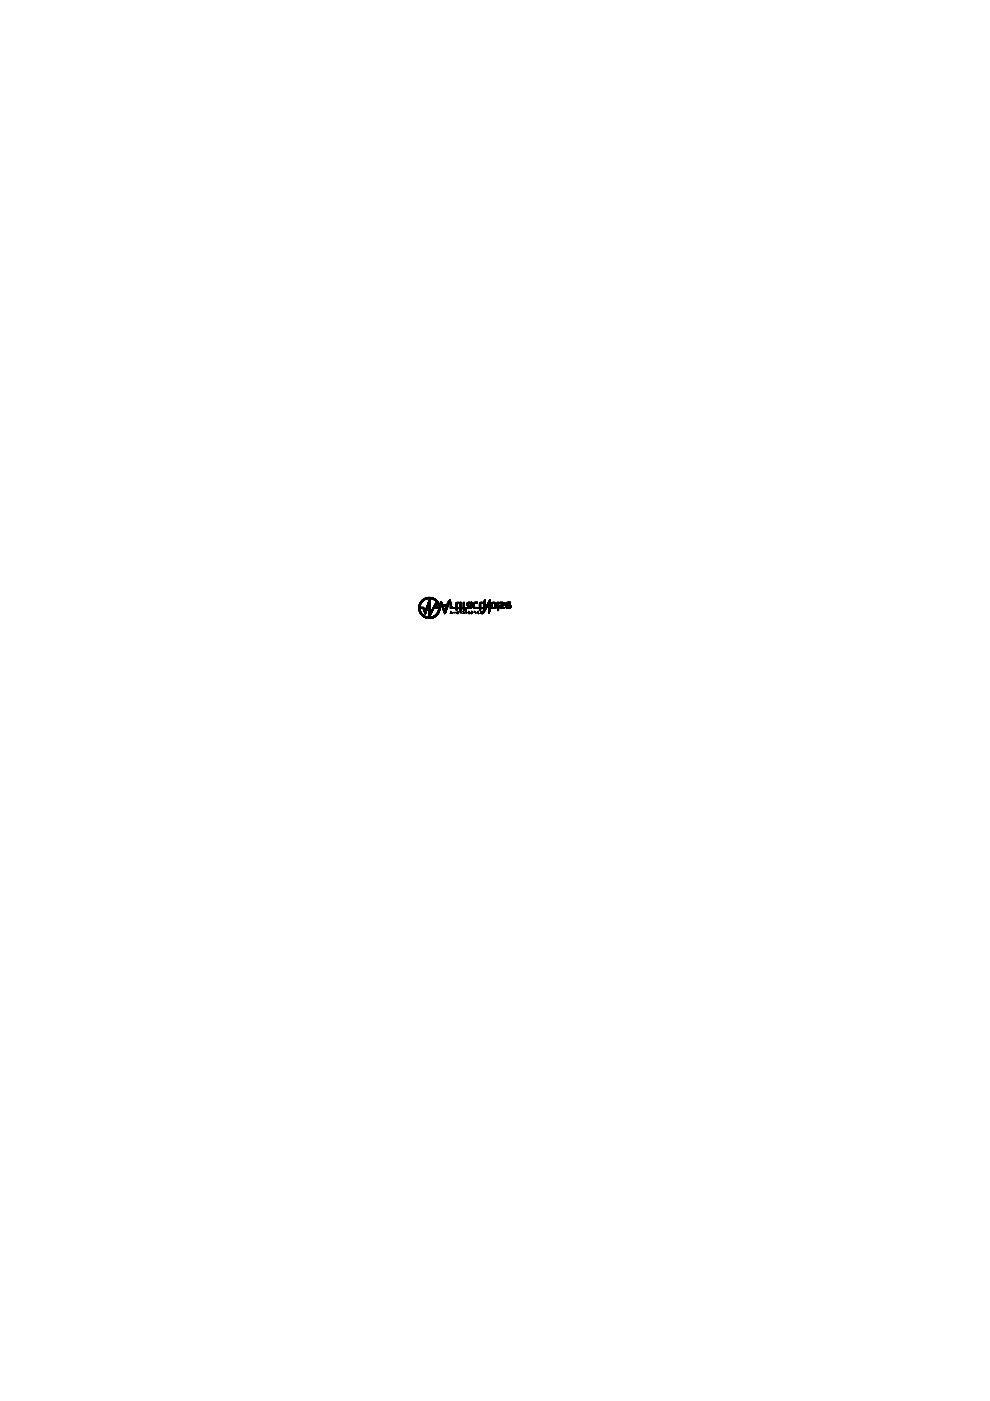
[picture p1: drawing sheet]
<svg xmlns="http://www.w3.org/2000/svg" width="210mm" height="297mm" viewBox="0 0 210 297" stroke-linecap="round" stroke-linejoin="round" font-family="sans-serif">
<g fill="none" stroke="#000" stroke-width=".21">
<path d="M88.8 128.8h.1M88.8 128.8h1M88.8 128.6h.3M88.8 128.4h.3l-.3 .1v.1M88.9 129.4l.2 .1-.2 .1h.3M88.9 129.5h.3M88.9 128.2h.3M88.9 129.7h.3M89 129.8h.3M89 128h.1M89 129.8l.3 .1M89 127.9h.1"/>
<path d="M89 129.9l.4 .1M89 129.9h.3M89 129.1h-.2l.2 .1h-.2M89 128.7l-.2 .1M89.1 130l.3 .1M89.1 128.5h.1M89.1 128.5l-.1 .3M89.1 129h-.1M89.1 129.3h.1M89.1 129.2l-.3 .1h.3M89.1 128.6l-.3 .1h.2M89.1 128.8h.1"/>
<path d="M89.1 129h.1M89.1 130l.4 .1M89.1 128.5h-.3M89.1 128.3h.1M89.1 129.4l-.3-.1 .1 .2M89.1 129.4h-.3M89.1 130.1l.4 .1M89.1 128.3l-.3 .1h.3M89.2 129.7h.1M89.2 130.2h.3M89.2 129.6l-.3 .1 .4 .2M89.2 127.6h.1"/>
<path d="M89.2 128.8h.1M89.2 129h.1M89.2 129.7v.1M89.2 130.2l.4 .1M89.2 128.1h-.3l.2 .2h-.2M89.2 130.2l.5 .1M89.2 128l-.3 .1M89.3 128h-.3M89.3 127.5h.1M89.3 128.8h.1M89.3 129h.1M89.3 127.9l-.3 .1"/>
<path d="M89.3 130.3l.4 .1M89.3 127.9h-.3M89.3 130.4h.5M89.4 130h.1M89.4 127.7l-.4 .2M89.4 127.8h-.3M89.4 130.4l.5 .1M89.4 127.7h.1M89.4 128.8h.1M89.4 129h.1M89.4 130.4v.1M89.4 127.7l-.3 .1"/>
<path d="M89.5 128.8h.1M89.5 129h.1M89.5 130.5h.1M89.5 130.5h.4M89.5 127.7h-.4M89.5 127.2l.4 .1M89.5 127.6h.1M89.5 130.5l.5 .1M89.5 127.6l-.4 .1M89.5 130.2h.1M89.5 130.5v.1M89.6 128.8h.1"/>
<path d="M89.6 129h.1M89.6 127.6h-.4M89.6 127.5h.1M89.6 130.6l.6 .1M89.6 127.1v.1M89.6 127.5l-.4 .1M89.7 127.4h.1M89.7 128.8h.1M89.7 129h.1M89.7 130.7h.1M89.7 127.5h-.4M89.7 130.3v.1"/>
<path d="M89.7 130.7h.6M89.7 127.1h.1M89.7 129.1h.2M89.7 127.4h-.4M89.7 130.7l.9 .1M89.8 127.4h-.4M89.8 128.8h.1M89.8 129.2v.1h.2M89.8 129.2h.2M89.8 129.3l.2 .1M89.8 130.4v.1M89.8 127h.1"/>
<path d="M89.8 130.5h.1M89.9 130.8l.8 .1M89.9 127.3h.1M89.9 128.9v.1M89.9 127.3l-.5 .1M89.9 128.8l-1.1 .1h1.1M89.9 129.4h.2M89.9 129.5l.5 .1M89.9 129l-1.1-.1 1.1 .2M89.9 130.8h.1M89.9 129.5h.6M89.9 126.9v.1"/>
<path d="M89.9 127.2h.1M89.9 130.9h2.3M89.9 126.9h2.2M89.9 130.5v.1M90 129.2h.1M90 130.9h.1M90 129.1l-.3 .1h.3M90 129.8v.1l.3-.1M90 126.9h.1M90 127.2h.1M90 127.2h-.5M90 130h.3"/>
<path d="M90 129.4h.1M90 130.6h.1M90.1 126.9h1.9M90.1 129.4l-.2 .1h.2M90.1 130h.1M90.1 130.1h.2M90.1 129.5v.1M90.1 130.1v.1M90.1 130.6h-.5M90.1 126.9h.1M90.1 127.1l-.5 .1M90.1 126.8v.1"/>
<path d="M90.1 127.1h.1M90.2 130.7h.1M90.2 131h.1M90.2 126.8h1.7M90.2 127.1h-.6M90.2 126.8h.1M90.2 130l-.1 .1M90.3 131h.1M90.3 130h.1M90.3 129.1h.3M90.3 131h1.5M90.3 126.7v.1"/>
<path d="M90.3 127l-.6 .1M90.3 129h.1M90.4 126.7h1.3M90.4 130.7v.1M90.4 129.9h-.4M90.4 127h.1M90.4 131v.1M90.4 130.8h.1M90.4 129.7l-.4 .1M90.4 128.8h.3M90.4 126.7h.1M90.4 129.5v.2l-.5-.1"/>
<path d="M90.4 128.7h.4M90.5 128.7h.1M90.5 129.5h.1M90.5 131.1h.1M90.5 128.7h.3M90.5 129.5l-.4 .1M90.5 127h.1M90.5 129.4l-.3 .1M90.5 127h-.7M90.5 128.5h.3M90.6 129.2l-.1 .1h-.3M90.6 131.1h.1"/>
<path d="M90.6 129.3h-.4M90.6 126.7h.1M90.6 126.9v.1M90.6 129.2h-.3M90.6 128.3l.6 .1M90.6 129.1h.1M90.6 128.3h.6M90.6 129.2l-.3 .1M90.6 130.8h.1M90.6 129.1l-.3 .1M90.6 128.2h.6M90.7 128.9l-.4 .1"/>
<path d="M90.7 126.9v.1M90.7 131.1h.7M90.7 128.1h.5M90.7 126.7h.1M90.7 128v.1M90.7 128.9h-.3h.3M90.7 126.9l-.8 .1M90.7 127.9h.5M90.8 128.7l-.4 .2M90.8 131.1h.1M90.8 128.6v.1M90.8 130.8v.1"/>
<path d="M90.8 127.8h.4M90.8 126.9h.1M90.8 128.5h.1M90.8 127.7h.4M90.8 128.6h-.3M90.9 126.6v.1M90.9 128.4l-.1 .1M90.9 127.6h.3M90.9 126.9h.1M90.9 128.3v2.6M90.9 128.5h.3M90.9 128.6h.3"/>
<path d="M90.9 128.7h.3M90.9 128.8h.3M90.9 128.9h.3M90.9 129h.3M90.9 129.1h.3M90.9 129.2h.3M90.9 129.3h.3M90.9 129.4h.3M90.9 129.5h.3M90.9 129.6h.3M90.9 129.7h.3M90.9 129.8h.3"/>
<path d="M90.9 129.9h.3M90.9 129.9h.6M90.9 130.1h.5M90.9 127.4h.3M90.9 127.5h.3M90.9 130.4h.4M90.9 130.7h.2M91 127.3h.1M91 127.3h.2M91 127.1l.2 .1M91 130.8v.1M91 127.1h.2"/>
<path d="M91 127.1h.1M91 130.8h-.1M91.1 127h.1M91.1 130.9h.1M91.1 130.7l-.2 .1M91.1 130.6l-.2 .1M91.1 126.9h.1M91.1 130.6h-.2M91.2 126.6v.1M91.2 130.5l-.3 .1M91.2 130.4v.1M91.2 131.1h.1"/>
<path d="M91.2 130.5h-.3M91.2 127.6h-.3l-.1 .1M91.2 127.5l-.3 .1M91.2 126.9l-.1 .1M91.2 127.8l-.4 .1-.1 .1h.5v2M91.2 128.2l-.6 .1h.6M91.2 128.5h-.6l-.1 .1M91.2 127l-.2 .1M91.2 127.3l-.3 .1M91.2 127.4h-.2M91.2 128.1h-.5M91.2 128.4h-.6"/>
<path d="M91.2 126.9h.1M91.2 130.4l-.3 .1M91.3 130.8v.1M91.3 126.7h.1M91.3 130.3h-.4M91.3 131.1h.1M91.3 126.9l.9 .1M91.4 129.7l-.1 .1h.3M91.4 130.2h-.5M91.4 126.7h.1M91.4 130.8h.1M91.4 126.9v.1"/>
<path d="M91.4 130.1l-.5 .1M91.4 131.1h.1M91.5 126.7h.1M91.5 126.9v.1M91.5 130h-.6M91.5 130.8h.1M91.5 129.5h.1M91.5 129.9l-.6 .1M91.5 131.1h.1M91.5 127h.8M91.5 129.4h.1M91.6 126.7h-1.1"/>
<path d="M91.6 129.8l-.4 .2M91.6 129.3h.2M91.6 130.8h.1M91.6 131.1h.1M91.6 129.7l-.2 .1M91.6 126.7h.1M91.6 127h.1M91.6 129.2h.3M91.7 129.6l-.1 .1h-.2M91.7 131l-1.3 .1M91.7 126.7h.1M91.7 129.6h-.3"/>
<path d="M91.7 129.5l-.3 .2 .3-.1M91.7 129.5h.1M91.7 130.7v.1M91.7 131h.1M91.8 126.8h.1M91.8 129.4h.1M91.8 127l.6 .1M91.8 129.5h-.3M91.8 129.4l-.3 .1M91.8 129.3h.1M91.8 131h.1M91.8 129.4h-.3"/>
<path d="M91.8 130.7h.1M91.8 127.1h.6M91.8 128.8h.3M91.9 129.3h-.3M91.9 127.1h.1M91.9 126.8v.1M91.9 130.6v.1M91.9 129.2h-.2M91.9 129.1h-.2M92 129.1l-.3 .1M92 127.1l.5 .1M92 130.9h-1.9"/>
<path d="M92 129l-.3 .1M92 128.5l.6 .1-.7 .1M92 128.5h.1M92 128.5h.6M92 128.9l-.2 .1M92 130.9h-2M92.1 126.9h.1M92.1 127.2l.5 .1M92.1 127.2h.1M92.1 128.8l-.3 .2M92.1 128.4h.1M92.1 130.9h.1"/>
<path d="M92.1 128.8h-.2M92.1 128.7v.1M92.1 130.5h.1M92.2 128.7l-.4 .2M92.2 127.2l.4 .1M92.2 128.2l.4 .1h-.5M92.2 128.6l-.3 .2M92.2 128.6l-.3 .1M92.2 130.8l-.9 .1M92.2 127.3l.5 .1M92.2 128.1h.4M92.2 128.1h.1"/>
<path d="M92.2 128.5v.1M92.2 130.4v.1M92.3 127.3h.1M92.3 128.5v.1M92.3 128.8h.1M92.3 128.9v.1M92.3 130.8h.1M92.3 128.8h1M92.3 128.9h1M92.3 127.4h.4M92.4 128l.2-.1-.3 .1M92.4 130.7l-.9 .1"/>
<path d="M92.4 127.4h.4M92.4 127.4h.1M92.4 130.3v.1M92.4 130.7h-.7M92.4 127.1v.1M92.4 127.8h.1M92.5 130.6l-.7 .1M92.5 127.5h.1M92.5 127.8h.1M92.5 130.6h.1M92.5 127.5l.3 .1M92.5 130.6h-.5"/>
<path d="M92.5 127.6h.4M92.5 127.6h.1M92.6 130.1v.1M92.6 127.3h.1M92.6 127.8h-.2M92.6 128.1h.1M92.6 128.1v.1M92.6 128.4h.1M92.6 128.5h.1M92.6 130.1h.1M92.6 127.6h.3M92.6 130.5l-.5 .1"/>
<path d="M92.6 128.4l-.5 .1M92.6 128.7h-.3l.3-.1v.2M92.6 130.5h.1M92.6 128l-.3 .1M92.6 127.8l-.2 .1M92.6 128.2h-.4M92.6 128.2l-.4 .1M92.6 128.4h-.5M92.6 128.7l-.3 .1M92.6 127.7h.3M92.6 130.5h-.4M92.6 127.7h.4"/>
<path d="M92.6 128.8h.1M92.7 130h.1M92.7 127.7l.3 .1h-.3M92.7 128.8h.1M92.7 127.4h.1M92.7 130.4l-.5 .1M92.7 129.9h.4M92.7 130.4h-.4M92.8 127.9h.3M92.8 128.8h.1M92.8 129.9h.3M92.8 127.9h.1"/>
<path d="M92.8 130.3l-.5 .1M92.8 127.5h-.3M92.8 130.3h.1M92.8 128h.3M92.8 128h.1M92.8 129.8h.3M92.8 130.3h-.4M92.8 128l.3 .1M92.9 128v.1M92.9 128.8h.1M92.9 130.2l-.4 .1M92.9 130.2h-.4"/>
<path d="M92.9 129.5h.3M92.9 128.2l.3 .1M92.9 129.4h.3h-.3v.2M92.9 130.1l-.4 .1M93 127.7h.1M93 128.8h.1M93 130l-.4 .1M93 128.4h.2M93 129.3h.2zM93 129.2h.3M93 128.5v.3h.3v.2h-1M93 130h.1"/>
<path d="M93 128.6h.3M93 129.1h.3M93 130h-.4M93 130h-.3M93 129v.2h.3M93 127.9h.1M93 129.9h.1M93.1 128h.1M93.1 129.7v.1M93.1 128v.1M93.1 129.8h-.3M93.2 128.1h-.3l.3 .1"/>
<path d="M93.2 128.2h.1M93.2 129.6l-.4 .1M93.2 129.6l-.3 .1M93.2 129.6h-.3M93.2 128.3l-.3-.1 .3 .1M93.2 129.5h.1M93.2 129.5h-.3M93.3 128.5h-.3v-.1h.2v.1h-.2M93.3 128.6v.1M93.3 129.1h.1M93.3 129.2h.1M93.3 128.8l-1 .1h1"/>
<path d="M93.3 128.7h-.3M93.4 127.7l.3 .1M93.4 127.7h.1M93.4 127.8h.3M93.5 127.9h.2M93.5 127.7h.1M93.5 127.9v.1M93.5 128h.3v.1M93.5 128l.3 .1M93.5 128v.1M93.5 128.1h.3M93.6 127.7h.1"/>
<path d="M93.6 128.2l.3 .1-.3 .1M93.6 128.3h.3M93.6 127.7h-.2M93.7 128.5h.3M93.7 128.5v.1h.3h-.3M93.7 127.9h-.2l.3 .1M93.8 128.7h.2M93.8 128.8l.3 .1M93.8 128.2l-.2-.1 .3 .1M93.8 128.2h.1M93.8 128.9h.3M93.9 128.9l.2 .1"/>
<path d="M93.9 128.4h-.2l1.3 .1M93.9 128.5v.1M93.9 129.1l.3 .1M93.9 129.1h.2M93.9 128.2v.1M94 128.2v.3M94 128.3h1.1M94 129.2h.2M94 128.4h1M94 129.3h.2M94 128.8l-.2-.1 .2 .2M94 128.2v.1"/>
<path d="M94 129.4h.1M94 129.4h.7M94 129.5h.6M94.1 128.2v.1M94.1 129h.1M94.1 128.5h.1M94.1 129.1h.1M94.1 129.7h.1M94.1 129.8h.4v.1h-.3M94.1 129h-.2l.2 .1M94.1 129.2h.1M94.1 129.8h.4"/>
<path d="M94.2 128.2v.1M94.2 128.5h.1M94.2 129.4l-.2-.1 .3 .1M94.2 129.4h.1M94.3 128.5h.1M94.3 128.2v.1M94.3 130.1h.1M94.3 129.5h.1M94.3 130.1v.1M94.4 128.2v.1M94.4 128.5h.1M94.4 130h.1"/>
<path d="M94.4 130h-.1l.1 .1M94.5 128.5h.1M94.5 129.1h.1M94.5 128.2v.1M94.5 129.9h-.3l.3 .1M94.6 128.2v.1M94.6 128.5h.1M94.6 129.6h-.5M94.6 129.5h-.5v.2h.5M94.6 129.5v.1h-.5M94.7 128.2v.1M94.7 128.5h.3"/>
<path d="M94.7 128.6h.1M94.7 129.3h.1M94.7 129.3l-.4 .1h.4M94.7 129.2h-.3v.1M94.7 129.2l-.3 .1M94.8 128.2h.3M94.8 129.2h-.4M94.8 128.1h.3M94.8 129.1h-.4M94.8 128h.4l-.4 .1h.4M94.8 128.9v.1h-.3l.3-.1M94.8 128.9l-.3 .1"/>
<path d="M94.9 127.9h.3M94.9 128.8l-.4 .1M94.9 127.8h.4M94.9 128.8h-.3h.3M94.9 127.7h.1M95 128.6l-.4 .1h.4M95 128.6h-.4M95 128.4v.1M95 127.6h.1M95.1 128.3l-1.1 .1M95.1 128.3h.1M95.1 128.2l-1.2 .1"/>
<path d="M95.1 127.5h.3M95.2 127.5h.1M95.2 128l-.4 .2M95.2 127.4h.1M95.2 127.4h.2h-.2M95.3 127.7l-.4 .2M95.3 127.3h.1M95.3 127.7h-.3M95.3 127.7l-.4 .1M95.3 127.6l-.3 .1M95.4 127.6h-.4M95.4 127.4l-.3 .2"/>
<path d="M95.4 127.3h-.1M95.5 130.1h.1M95.5 130h.4M95.5 130.1h.4M95.5 127.1l-.1 .2 .1-.1M95.5 127.7h.2M95.5 127.9h.2l-.2 .1M95.5 128.2h.2l-.2 .1M95.5 127.8h.2M95.5 127.9h.2M95.5 128h.2M95.5 128.1h.2"/>
<path d="M95.5 128.2h.2M95.5 128.4h.2M95.5 128.5h.2M95.5 128.5h.3M95.5 128.6h.3M95.5 128.6l.4 .1M95.5 128.7h.4M95.5 128.7l.5 .1M95.5 128.8h.7v.2h-.3M95.5 128.8h.7M95.5 127.1v.1M95.5 129.6l.1 .1"/>
<path d="M95.5 129.6h.1M95.5 129.7h.1M95.6 129.6l.1 .2M95.6 129.9l.2 .1M95.6 129.8l.1 .1M95.6 129.8v.2M95.6 129.9h.2M95.6 130h.1M95.7 128.9v.1M95.7 128.8v.1M95.7 128.9h-.2M95.7 129h.1"/>
<path d="M95.7 129.9h.1M95.7 127.7h-.2v1.3h.2M95.7 127.7v.1M95.7 127.8h.1M95.7 128.1h.1M95.7 128.1v.1M95.7 128.4h.1M95.7 128.5h.1M95.8 128.8v.1M95.8 130h.1M95.8 128.6h.1M95.8 128.9h.1"/>
<path d="M95.8 130v.1M95.9 128.9h.3M95.9 128.7h.1M95.9 128.7v.1M96 129h.1M96.1 128.8h.1M96.1 129h.1M96.1 129.9h.5M96.2 129.8l-.1 .1M96.2 129.8v.1M96.2 129h.1M96.2 128.9h-.7"/>
<path d="M96.3 129.8v.1M96.4 129.8v.1M96.5 129.8v.1M96.5 128.8l.8 .1zM96.5 128.8h.1M96.5 129h.1M96.6 128.8h.1M96.6 129h.1M96.6 129.8v.1M96.7 128.1h.1M96.7 128.1v.1M96.7 128.4h.1"/>
<path d="M96.7 128.5h.1M96.7 128.8h.1M96.7 129h.1M96.7 129.2h.1M96.7 129.3h.1M96.7 128h.2M96.7 128.1h.2M96.7 128.4h.2M96.7 128.5h.2M96.7 129.2h.2M96.7 127.9h.6l-.6 .1h.2M96.8 127.8h.5"/>
<path d="M96.8 127.7v.1M96.9 129.9h.1M96.9 127.7h.1M96.9 128v.8M96.9 130v.1M96.9 128.2h-.2l.2 .1M96.9 128.5h-.2l.2 .1M96.9 128.6l-.2 .1h.2M96.9 129.1h-.2h.2M96.9 128.1l-.2 .1M96.9 128.2l-.2 .1M96.9 128.4h-.2"/>
<path d="M96.9 128.7l-.2 .1M96.9 129.3h-.2M96.9 130.1h.3M96.9 129.6l.1 .1M97 129l-.1 .3h-.2M97 129.6h.1M97 129.6v.3M97 127.9v.1M97 128.8h.1M97 129.9h.1M97 130.1h.1M97 129h.1"/>
<path d="M97 129.8h.1M97.1 128.8h.1M97.1 129h.1M97.1 129.9h.1M97.1 130.1h.1M97.2 129.9h.1M97.2 130l-.1 .1M97.2 128.8h.1M97.2 129h.1M97.3 129.9h-.5l.5 .1M97.3 127.7v.1M97.3 127.8h.1"/>
<path d="M97.3 128.9v.1M97.3 127.8h-.6h.6M97.3 127.7h-.4M97.3 129h-.8h.8M97.3 128.8l-.8 .1M97.5 127.7v1.3h.3M97.5 129.7h.1M97.5 127.8h.3M97.5 127.9h.3M97.5 128h.3M97.5 128.1h.3M97.5 128.2h.3"/>
<path d="M97.5 128.3h.3M97.5 128.4h.3M97.5 128.5h.3M97.5 128.6h.3M97.5 128.7h.3M97.5 128.9h.3M97.5 129.2h.3M97.5 129.3h.3M97.5 129.4h.3M97.5 129.8h.2M97.6 127.7h.1M97.6 129.2h.1"/>
<path d="M97.6 129.4v.1M97.6 129.8h.1M97.6 129.1v.1M97.6 129.5h.1M97.6 129.8l.1-.2v.3M97.7 129.6h.1M97.7 129.7h.1M97.7 129.9h.1M97.7 127.7h.1M97.7 129.1v.1M97.7 129.5h.1M97.7 129.9v.1"/>
<path d="M97.7 127.7l.1 .1M97.7 129.2h.1M97.8 127.8h.1M97.8 127.9v.1M97.8 128.1h.1M97.8 128.1v.1M97.8 128.2v.1M97.8 128.4h.1M97.8 128.5h.1M97.8 128.5v.1M97.8 128.6v.1M97.8 128.8h.1"/>
<path d="M97.8 128.9h.1M97.8 128.9v.1M97.8 129.3h.1M97.8 129.3l-.2 .1M97.8 129.2h-.3v.1h.3M97.8 127.7h-.3M97.8 127.9h-.3M97.8 128l-.3 .1M97.8 128.2h-.3M97.8 128.4h-.3M97.8 128.5h-.3M97.8 128.7h-.3"/>
<path d="M97.8 128.8h-.3M97.8 128.8l-.3 .1M98 128.8h.9l-.9 .1M98 129h.1M98.1 130.1h.1M98.1 130.1h.3M98.1 129h.1M98.2 129h.1M98.2 129.6v.1M98.2 129.6h.1M98.2 129.7h.1M98.2 127.7h.3v1.1"/>
<path d="M98.2 127.7h.3M98.2 127.7v.1M98.2 127.8h.1M98.2 128.1h.1M98.2 128.1v.1M98.2 128.4h.1M98.2 128.5h.1M98.2 128.8h.1M98.2 127.8h.3M98.2 128h.3M98.2 128.1h.3M98.2 128.4h.3"/>
<path d="M98.2 128.5h.3M98.2 129.3h.7M98.2 129.8h.1M98.3 129.2v.1M98.3 129.7l.1 .1M98.3 129.4l.5-.1-.4 .1M98.3 129.4h.6M98.3 129.8l.1 .2M98.3 129.4h.1M98.3 129.9h.1M98.4 129.8h.1M98.4 130h-.3"/>
<path d="M98.4 129.4h.1M98.4 130.1h.1M98.4 129.4v.1M98.5 129.1h-.3h.3l-.3 .1h.7M98.5 127.9h-.3l.3 .1M98.5 128.2h-.3l.3 .1M98.5 128.5h-.3l.3 .1M98.5 128.6l-.3 .1h.3M98.5 127.8l-.3 .1M98.5 127.9l-.3 .1M98.5 128.1l-.3 .1M98.5 128.2l-.3 .1"/>
<path d="M98.5 128.4h-.3M98.5 128.7l-.3 .1M98.5 129.5h.1M98.5 129h.1M98.6 129h.1M98.7 129h.1M98.8 129h.1M98.8 129.9h.1M98.8 129.9h.2M98.8 129.6h.1M98.8 129.6v.3M98.8 129.6l.1 .1"/>
<path d="M98.8 129.3h.1M98.8 129.8h.1M98.9 128.8h-.9v.2h.9l-.9-.1M98.9 129.9h.1M98.9 129.8h.1M99 129.8h.1M99 129.9h.1M99 128.1h.2M99 128.1h.1M99.1 128.4h1M99.1 127.8v.1M99.1 127.8h1l-1.1 .1"/>
<path d="M99.1 128.9v.1M99.1 129h.7M99.1 128.4l1 .1-.9-.1M99.1 127.8h.7M99.1 128.4h.1M99.2 127.7h.1M99.3 127.7h.1M99.3 128h.1M99.3 128.5h.1M99.3 128.2h-.3h.3M99.3 128l-.3 .1M99.3 129.9l.2 .1"/>
<path d="M99.3 129.8l.1 .1M99.3 129.6l.2 .1M99.3 128.5h.8M99.4 129.6l.2 .3M99.4 127.9v.1M99.4 129.6h.1M99.4 127.9l-.4 .1M99.4 128.3l-.4-.1 1.1 .1M99.4 129.9l.1 .1M99.4 127.7h.1M99.4 128.5h.1M99.4 127.9h.1"/>
<path d="M99.4 128.3h.1M99.5 130v.1M99.5 127.7h.1M99.5 127.9h.1M99.5 128.3h.1M99.5 128.5h.1M99.5 129.7l.1 .1M99.5 129.8h.1M99.6 127.7h-.3M99.6 127.9l.5 .1h-1.1h.3M99.6 127.7h.1M99.6 127.9v.1"/>
<path d="M99.6 129h.1M99.7 130h-.3M99.7 128.8h.1M99.7 127.9v.1M99.7 127.7v.1M99.7 128h.4M99.8 129h.1M99.8 128.8h.3M99.8 128.7h.3M99.8 128.1h.3h-.3M99.8 128.2l.3 .1-.3-.1M99.8 128.6h.3h-.3"/>
<path d="M99.8 128h.3M99.8 127.7h.3zM99.8 128.1h.1M99.8 128.1v.1M99.8 128.2v.1M99.8 128.5v.1M99.8 128.6v.1M99.9 128.9v.1M99.9 127.7h.1M99.9 128.9l-.8 .1M99.9 128.9h.1M100 127.7h.1"/>
<path d="M100 129.7h.1M100 129.8h.1M100 129.9h.2M100 129.9h.1M100 130h.1M100 130.1h.1M100 128.8l-.9 .1h.9M100.1 129.6v.5M100.1 128.7h.1M100.1 128.8h-1M100.1 129.6l-.1 .1M100.1 129.8h-.1"/>
<path d="M100.1 130h-.1M100.1 128v.1M100.1 128.4h.1M100.1 128.5h.1M100.2 129.8v.1M100.2 129.8h.1M100.3 129.8h-.2M100.3 128.1h.3M100.3 128.2h.3M100.3 128.3h.3M100.3 128.4h.3M100.3 128.5h.3"/>
<path d="M100.3 128.6h.3M100.3 128.7h.3M100.3 128h.3M100.3 128.8h.3M100.3 128.8h.9v.2h-.7M100.3 127.9h.9M100.3 127.9h.1M100.4 128.8h.8M100.4 127.8h.8M100.4 128.9h.8M100.4 127.8h.1M100.4 128.9h.1"/>
<path d="M100.5 127.7v.1M100.5 128.9v.1M100.5 127.7h.1M100.6 129h.1M100.6 129.6v.1M100.6 129.6l.1 .1M100.6 127.7h.1M100.6 127.9v.1M100.6 128.7v.1M100.6 129.6h.1M100.6 129.7h.2M100.6 127.7h.6v.2"/>
<path d="M100.6 129.7h.1M100.7 128.8h.1M100.7 129.8l.2 .3M100.7 129h.1M100.7 129.7l.1 .1M100.7 127.9l-.4 .1v.7h.3v-.7h-.3M100.8 127.9h.1M100.8 128.8h.1M100.8 129h.1M100.8 127.7h.1M100.8 129.9h.1M100.8 130h.1"/>
<path d="M100.9 127.7h.1M100.9 127.9h.1M100.9 128.8h.1M100.9 129h.1M100.9 130.1h.1M101 127.7h.1M101 127.9h.1M101 128.8h.1M101 129h.1M101.1 127.7h.1M101.1 127.9h.1M101.1 128.8h.1"/>
<path d="M101.1 129h.1M101.2 127.7h.1M101.2 127.9h.1M101.2 128.8h.1M101.2 129h.1M101.2 129.8h.1M101.2 129.8l.2 .1M101.2 127.8h-.8M101.2 127.8l-.8 .1M101.3 129.9h.1M101.4 130l.1 .1M101.4 130h.1"/>
<path d="M101.4 129.8h.1M101.4 129.7v.1M101.4 129.9h.1M101.4 129.6l-.1 .3M101.4 129.6v.1M101.4 129.7h.1M101.5 128.8h.8v.2h-.8M101.5 128.9v.1M101.5 128.9h.8M101.5 130.1h.1M101.6 128h.3M101.6 128.1h.3"/>
<path d="M101.6 128.2h.3M101.6 128.3h.3M101.6 128.4h.3M101.6 128.5h.3M101.6 128.6h.3M101.6 128.7h.3M101.6 129.1h.3M101.7 129l.2 .1M101.7 129.2h.1M101.7 129.3h.1M101.7 129.2h.2M101.7 129.3h.2"/>
<path d="M101.8 127.8h.5M101.8 127.7v.1M101.8 129.7h.1M101.9 129.6l.2 .2M101.9 127.7h.1M101.9 128.1h.1M101.9 128.1v.1M101.9 128.2v.1M101.9 128.4h.1M101.9 128.5h.1M101.9 128.5v.1M101.9 128.6v.1"/>
<path d="M101.9 128.8h.1M101.9 129h.1M101.9 129.1h.1M101.9 129.2h.1M101.9 129.3h.1M101.9 128h.1M101.9 129.7h.1M101.9 128l-.3 .1M101.9 128.2h-.3M101.9 128.4h-.3M101.9 128.5h-.3M101.9 128.7h-.3"/>
<path d="M101.9 129.3h-.2M102 127.7h.3v.2h-.6M102 127.9v.1M102 129.8l.1 .1M102.1 129.7h.1M102.1 129.9l.1 .2M102.2 129.6v.1M102.2 130h-.1M102.2 130.1h.1M102.2 129.7h-.1M102.2 129.6l-.3 .2M102.3 130.1h.1"/>
<path d="M102.3 130h-.4l.4 .1M102.3 127.8h-.6M102.3 127.9h-.6l-.1 .9M102.3 127.9l-.6 .1M102.3 128.8h-.8l.8 .1M102.5 129.4h.4M102.5 129.5h.3M102.5 130h.1M102.5 127.9l.3 .1zM102.5 128.2l.3 .1zM102.5 128.5l.3 .1zM102.5 128.6l.3 .1z"/>
<path d="M102.5 128.9h.3zM102.5 129.6l.2 .1h-.2M102.5 127.7h.3M102.5 127.7v.1M102.5 127.8h.1M102.5 128.1h.1M102.5 128.1v.1M102.5 128.4h.1M102.5 128.5h.1M102.5 128.8h.1M102.5 127.8h.3M102.5 128h.3"/>
<path d="M102.5 128.1h.3M102.5 128.4h.3M102.5 128.5h.3M102.5 128.8h.3M102.5 129h.6M102.5 129.2h.5M102.5 129.3h.4M102.5 129.8h.1M102.5 127.6l.3 .1h-.3M102.6 129.9l-.1 .1M102.6 127.6l.2-.1-.2 .1M102.6 129.9h-.1"/>
<path d="M102.6 127.5h.2M102.6 127.5h.1M102.6 129.8l-.1 .1M102.7 129.7l-.2 .1M102.7 127.3l.1 .1h-.1h.1M102.7 129.6h.1M102.8 127.2h.1M102.8 129.6h-.3M102.8 129.5h.1M102.8 127.1l-.1 .3M102.8 127.4h.1M102.8 127.7v.1"/>
<path d="M102.8 127.8h.1M102.8 128.1h.1M102.8 128.1v.1M102.8 128.4h.1M102.8 128.5h.1M102.8 128.8h.1M102.8 128.9v.1M102.8 127.8l-.3 .1M102.8 127.9l-.3 .1M102.8 128.1l-.3 .1M102.8 128.2l-.3 .1M102.8 128.4h-.3"/>
<path d="M102.8 128.7l-.3 .1M102.8 129.5h-.3M102.9 128.9h.3l-.3 .1M102.9 129.3h-.4M103 129.1l-.5 .1M103.1 129l-.1 .1h-.5M103.1 129.1h-.6M103.1 128.9h-.6v1.2M103.1 128.4h.3M103.2 128.8l-.3 .1M103.2 128.7h.1M103.2 128.7l-.2 .1"/>
<path d="M103.3 128.7h-.3M103.3 128.6l-.3 .1M103.4 128.5h-.3M103.4 128.3l-.2 .1M103.4 127.9l.5 .1h-.5M103.4 127.9h.1M103.5 128.2l-.3 .2M103.5 127.8h.4h-.4M103.5 127.8h.4M103.5 128.2l-.3 .1M103.5 127.7h.1M103.5 128.1l-.3 .2"/>
<path d="M103.5 127.7h.4M103.6 127.6h.3h-.3M103.6 128l-.3 .2M103.6 128.1l-.3 .1M103.6 128.6l.3 .1h-.3M103.6 128.7l.3 .1h-.3M103.6 128.9l.3 .1h-.3M103.6 129.2h.3l-.3 .1v.8M103.6 129.3l.3 .1h-.3M103.6 128h.1M103.6 128.5h.3M103.6 128.6h.3"/>
<path d="M103.6 128.8h.3M103.6 128.9h.3M103.6 129.1h.3M103.6 129.2h.3M103.6 129.4h.3M103.6 130h.1M103.7 128.1h.2h-.2M103.7 128.2l.2 .1-.2-.1M103.7 128.4l.2 .1h-.3M103.7 128v1.3M103.7 128.3h.2M103.7 127.5h.2l-.3 .1"/>
<path d="M103.7 130h.1M103.7 129.9h-.1M103.8 129.9h-.2M103.8 127.3l.1-.1-.1 .2M103.8 129.8h-.2M103.8 129.7h-.2M103.9 129.6l-.3 .1M103.9 129.5v.1M103.9 129.6h-.3M103.9 129.5h.1M103.9 129.5l-.3 .1M103.9 127.3h.1"/>
<path d="M103.9 127.4h.1M103.9 127.7h.1M103.9 128v.1M103.9 128.4h.1M103.9 128.5h.1M103.9 128.8v.1M103.9 129.1h.1M103.9 129.2h.1M103.9 127.3h-.1M103.9 127.4h-.2M103.9 127.4l-.2 .1M103.9 128l-.6 .1"/>
<path d="M103.9 128.4h-.2M103.9 129.5h-.3M104.1 128.2h.3l-.3 .1M104.1 128.5h.3l-.3 .1M104.1 128.2h.3M104.1 128.4h.3M104.1 128.5h.3M104.2 128.7l.3 .1M104.2 128.6h.2v.2M104.2 128h1v.7h-.2M104.2 128h.3M104.2 127.9v.9h1"/>
<path d="M104.2 128.8v.1M104.2 128.8h1M104.3 127.8h.8M104.3 127.8h.1M104.3 128.9h.8M104.4 129h.6M104.4 127.7h.1M104.4 128.1h.1M104.4 128.1v.1M104.4 128.4h.1M104.4 128.5h.1M104.4 129h.1"/>
<path d="M104.4 128.1h-.3M104.4 128.2l-.3 .1M104.4 128.4h-.3M104.4 128l-.2 .1M104.4 128.7h-.2M104.5 127.7h.1M104.5 129h.1M104.5 127.9v.1M104.5 128.8h.1M104.6 127.7h.1M104.6 127.9v.1M104.6 129h.1"/>
<path d="M104.7 127.7h.1M104.8 127.7h.1M104.8 127.9v.1M104.8 129h.1M104.9 127.7h.1M104.9 128.8h.1M104.9 129h-.1M104.9 127.9v.1M104.9 129h.1M105 128h.2M105 128.1h.1M105 128.1v.1"/>
<path d="M105 128.4h.1M105 128.5h.1M105 128.6v.1M105 128.1h.2M105 128.4h.2M105 128.5h.2M105 128.6h.2M105 127.7v.1M105.1 128.9v.1M105.1 128.9h.1M105.2 128.9h-.9M105.2 127.9h-1h1"/>
<path d="M105.2 127.9h.1M105.2 128.2h-.2l.2 .1M105.2 128.5h-.2l.2 .1M105.2 128.1l-.2 .1M105.2 128.2l-.2 .1M105.2 128.4h-.2M105.2 128.7l-.3 .1M105.5 127.7h.2M105.5 127.8h.2M105.5 127.9h.2M105.5 128h.2M105.5 128.1h.2"/>
<path d="M105.5 128.2h.2M105.5 128.3h.2M105.5 128.4h.2M105.5 128.5h.2M105.5 128.6h.2M105.5 128.7h.2M105.5 128.8h.2M105.5 128.9h.2M105.5 129h.2M105.5 127.7v.1M105.5 127.8h.1M105.5 127.9v.1"/>
<path d="M105.5 128.1h.1M105.5 128.1v.1M105.5 128.2v.1M105.5 128.4h.1M105.5 128.5h.1M105.5 128.5v.1M105.5 128.6v.1M105.5 128.8h.1M105.5 128.9h.1M105.5 128.9v.1M105.5 129.2h.2v.1M105.5 127.7h.1"/>
<path d="M105.5 129h.1M105.5 129.4l.1 .1M105.5 129.4h.2M105.6 129.1l-.1 .1M105.6 127.7h.1M105.6 129.5h.1M105.6 129h.1M105.6 129.1l.1 .1M105.7 127.7v1.3M105.7 129.2h-.2l.2 .1M105.7 129.3h-.2l.2 .1M105.9 128.7l.3 .1"/>
<path d="M105.9 128.7l.4 .1M106 127.7l.8 .1M106 127.8h.1M106 127.8h.9M106 127.9h1M106 128.8h.9M106 127.7h.1M106 128.8v.1M106 128.9h.9M106 128.9h.1M106.1 128.4h.1M106.1 128.9h.8"/>
<path d="M106.1 127.7h.1M106.1 128.9v.1M106.2 127.7h.1M106.2 128.3h.1M106.2 128.7h.1M106.2 128.6h-.3l.1 .2h.9v.2h-.7M106.2 129h.1M106.3 127.7h.1M106.3 128.3h.1M106.3 128.5l-.4 .1M106.3 129h.1M106.3 128.8h.1"/>
<path d="M106.4 127.7h.1M106.4 129h.1M106.4 128.2v.1M106.4 128.5h.1M106.5 127.7h.1M106.5 128.5h.1M106.5 127.9v.1M106.5 128.2v.1M106.6 127.7h.1M106.6 128.5h.1M106.6 127.9v.1M106.6 128.5h-.6h.3"/>
<path d="M106.6 128.4v.1M106.7 128.2h-.1M106.7 128.4v.1M106.7 127.7h.1M106.7 128h.3M106.7 128.1h.3M106.8 128.4l-.8 .1M106.8 128.4h.1M106.9 127.8h.1M106.9 128.3l-.9 .1M106.9 128.3h-.8M107 127.9h-1h1v.3h-.4"/>
<path d="M107 128.2l-.8 .1M107 128.2h-.3M107 128h-.3v.2M107.2 128.5h.3l-.3 .1M107.2 128.6l.3 .1M107.2 128h.3M107.2 128.1h.3M107.2 128.1l.3 .1M107.2 128.2h.8M107.2 128.2l1 .1M107.2 128.3h1.1M107.2 128.4l1.1 .1"/>
<path d="M107.2 128.4h1.1M107.2 128.5h.3M107.2 128.7h.3M107.3 128.8h1M107.3 127.9h.9M107.3 128.9h.9M107.4 127.8h.8M107.4 127.7h.1M107.5 128.2h.1M107.5 128.1h.1M107.5 128.5h.1M107.5 129h.6"/>
<path d="M107.5 127.7h.1M107.5 128h.1M107.5 128l-.3 .1M107.5 128.4h.1M107.5 129h.1M107.6 128.2h.1M107.6 128.4h.1M107.6 128.8h.1M107.6 129h.1M107.7 127.9l-.5 .1 .1 .8h.2M107.7 127.9h.1M107.7 128.2h.1"/>
<path d="M107.7 128.4h.1M107.7 129h.1M107.7 127.7h.1M107.8 127.7h.1M107.8 127.9h.1M107.8 128.2h.1M107.8 128.4h.1M107.8 129h.1M107.9 127.7h.1M107.9 127.9h.1M107.9 128.2h.1M107.9 128.8h.1"/>
<path d="M107.9 129h.1M108 127.7h.1M108 127.9h.1M108 128.2h.1M108 129h.1M108 128.5h.3M108.1 127.7h.1M108.1 127.9h.1M108.1 128.2h.1M108.1 128.5l.3 .1h-.3l.2 .1h-.2M108.1 128.7h.1M108.1 129h.1"/>
<path d="M108.2 127.7h.1M108.2 127.9h.1M108.2 128.3h.1M108.2 128.9h-.8M108.2 127.7h-.7M108.2 127.8h-.9M108.2 127.8l-.9 .1M108.3 128.7l-1 .1M108.3 128.8h-.3"/>
</g>
</svg>
